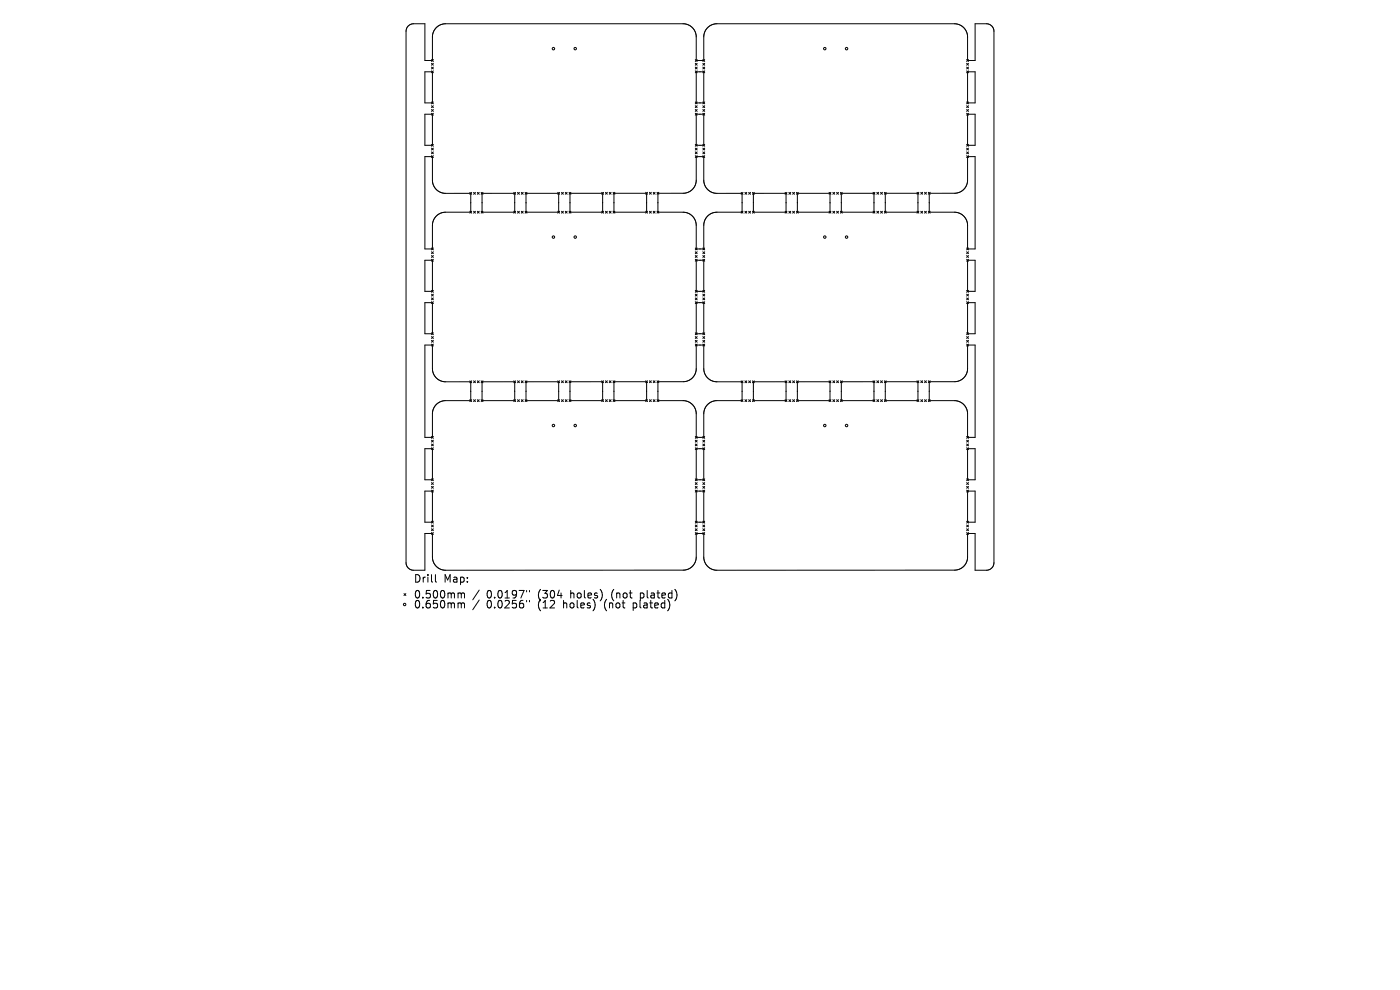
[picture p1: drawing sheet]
<svg xmlns="http://www.w3.org/2000/svg" width="297mm" height="210mm" viewBox="0 0 297 210" stroke-linecap="round" stroke-linejoin="round" font-family="sans-serif">
<defs><g id="words">
<g font-size="2.2">
<text x="87.7" y="123.8">Drill</text>
<text x="94.1" y="123.8">Map:</text>
<text x="87.7" y="127.2">0.500mm</text>
<text x="87.7" y="129.3">0.650mm</text>
<text x="103.2" y="127.2">0.0197&quot;</text>
<text x="103.2" y="129.3">0.0256&quot;</text>
<text x="114.2" y="127.2">(304</text>
<text x="114.2" y="129.3">(12</text>
<text x="119.7" y="129.3">holes)</text>
<text x="121.2" y="127.2">holes)</text>
<text x="128.5" y="129.3">(not</text>
<text x="130.1" y="127.2">(not</text>
<text x="134.8" y="129.3">plated)</text>
<text x="136.3" y="127.2">plated)</text>
</g>
</g></defs>
<g fill="none" stroke="#000" stroke-width=".21">
<path d="M86.6 5.5l1-.5h2.5v7.8h1.6v-5a2.8 2.8 0 0 1 2.8-2.8h50.4a2.8 2.8 0 0 1 2.8 2.8v5h1.6v-5a2.8 2.8 0 0 1 2.8-2.8h50.4a2.8 2.8 0 0 1 2.8 2.8v5h1.6v-7.8h2.4a1.6 1.6 0 0 1 1.6 1.6v112.8a1.6 1.6 0 0 1-1.6 1.6h-2.4v-7.8h-1.6v5a2.78 2.78 0 0 1-2.8 2.7l-50.4 .1a2.8 2.8 0 0 1-2.8-2.8v-5h-1.6v5a2.78 2.78 0 0 1-2.8 2.7l-50.4 .1a2.8 2.8 0 0 1-2.8-2.8v-5h-1.6v7.8h-2.4a1.6 1.6 0 0 1-1.6-1.6v-112.8l.2-.6zM90.1 15.2h1.6v6.6h-1.6zM91.5 12.6l.4 .4M91.5 13.4l.4 .4M91.5 14.2l.4 .4M91.5 15l.4 .4M91.9 12.6l-.4 .4M91.9 13.4l-.4 .4M91.9 14.2l-.4 .4M91.9 15l-.4 .4M147.5 12.6l.4 .4M147.5 13.4l.4 .4"/>
<path d="M147.5 14.2l.4 .4M147.5 15l.4 .4M147.7 15.2h1.6v6.6h-1.6zM147.9 12.6l-.4 .4M147.9 13.4l-.4 .4M147.9 14.2l-.4 .4M147.9 15l-.4 .4M149.1 14.2l.4 .4M149.1 15l.4 .4M149.1 12.6l.4 .4M149.1 13.4l.4 .4M149.5 12.6l-.4 .4"/>
<path d="M149.5 13.4l-.4 .4M149.5 14.2l-.4 .4M149.5 15l-.4 .4M205.1 12.6l.4 .4M205.1 13.4l.4 .4M205.1 14.2l.4 .4M205.1 15l.4 .4M205.3 15.2h1.6v6.6h-1.6zM205.5 13.4l-.4 .4M205.5 14.2l-.4 .4M205.5 12.6l-.4 .4M205.5 15l-.4 .4"/>
<path d="M90.1 24.2h1.6v6.6h-1.6zM90.1 33.2h1.6v5a2.8 2.8 0 0 0 2.8 2.8h5.4v4h-5.4a2.8 2.8 0 0 0-2.8 2.8v5h-1.6zM91.5 30.6l.4 .4M91.5 21.6l.4 .4M91.5 22.4l.4 .4M91.5 23.2l.4 .4M91.5 24l.4 .4M91.5 31.4l.4 .4M91.5 32.2l.4 .4M91.5 33l.4 .4M91.9 21.6l-.4 .4M91.9 22.4l-.4 .4"/>
<path d="M91.9 23.2l-.4 .4M91.9 24l-.4 .4M91.9 30.6l-.4 .4M91.9 31.4l-.4 .4M91.9 32.2l-.4 .4M91.9 33l-.4 .4M147.5 21.6l.4 .4M147.5 22.4l.4 .4M147.5 23.2l.4 .4M147.5 24l.4 .4M147.5 30.6l.4 .4M147.5 31.4l.4 .4"/>
<path d="M147.5 32.2l.4 .4M147.5 33l.4 .4M147.7 24.2h1.6v6.6h-1.6zM147.9 21.6l-.4 .4M147.9 22.4l-.4 .4M147.9 23.2l-.4 .4M147.9 24l-.4 .4M147.9 30.6l-.4 .4M147.9 31.4l-.4 .4M147.9 32.2l-.4 .4M147.9 33l-.4 .4M149.1 30.6l.4 .4"/>
<path d="M149.1 23.2l.4 .4M149.1 24l.4 .4M149.1 32.2l.4 .4M149.1 33l.4 .4M149.1 21.6l.4 .4M149.1 22.4l.4 .4M149.1 31.4l.4 .4M149.5 21.6l-.4 .4M149.5 22.4l-.4 .4M149.5 30.6l-.4 .4M149.5 31.4l-.4 .4M149.5 23.2l-.4 .4"/>
<path d="M149.5 24l-.4 .4M149.5 32.2l-.4 .4M149.5 33l-.4 .4M205.1 21.6l.4 .4M205.1 22.4l.4 .4M205.1 23.2l.4 .4M205.1 24l.4 .4M205.1 30.6l.4 .4M205.1 31.4l.4 .4M205.1 32.2l.4 .4M205.1 33l.4 .4M205.3 24.2h1.6v6.6h-1.6z"/>
<path d="M205.5 21.6l-.4 .4M205.5 22.4l-.4 .4M205.5 23.2l-.4 .4M205.5 24l-.4 .4M205.5 30.6l-.4 .4M205.5 31.4l-.4 .4M205.5 32.2l-.4 .4M205.5 33l-.4 .4M90.1 55.2h1.6v6.6h-1.6zM91.5 52.6l.4 .4M91.5 53.4l.4 .4M91.5 54.2l.4 .4"/>
<path d="M91.5 55l.4 .4M91.9 52.6l-.4 .4M91.9 53.4l-.4 .4M91.9 54.2l-.4 .4M91.9 55l-.4 .4M99.7 40.8l.4 .4M99.7 44.8l.4 .4M100.1 40.8l-.4 .4M100.1 44.8l-.4 .4M100.5 40.8l.4 .4M100.5 44.8l.4 .4M100.9 40.8l-.4 .4"/>
<path d="M100.9 44.8l-.4 .4M101.3 40.8l.4 .4M101.3 44.8l.4 .4M101.7 40.8l-.4 .4M101.7 44.8l-.4 .4M102.1 40.8l.4 .4M102.1 44.8l.4 .4M102.3 41h6.9v4h-6.9zM102.5 40.8l-.4 .4M102.5 44.8l-.4 .4M109 40.8l.4 .4M109 44.8l.4 .4"/>
<path d="M109.4 40.8l-.4 .4M109.4 44.8l-.4 .4M109.8 40.8l.4 .4M109.8 44.8l.4 .4M110.2 40.8l-.4 .4M110.2 44.8l-.4 .4M110.6 40.8l.4 .4M110.6 44.8l.4 .4M111 40.8l-.4 .4M111 44.8l-.4 .4M111.4 40.8l.4 .4M111.4 44.8l.4 .4"/>
<path d="M111.6 41h6.9v4h-6.9zM111.8 40.8l-.4 .4M111.8 44.8l-.4 .4M118.3 40.8l.4 .4M118.3 44.8l.4 .4M118.7 40.8l-.4 .4M118.7 44.8l-.4 .4M119.1 40.8l.4 .4M119.1 44.8l.4 .4M119.5 40.8l-.4 .4M119.5 44.8l-.4 .4M119.9 40.8l.4 .4"/>
<path d="M119.9 44.8l.4 .4M120.3 40.8l-.4 .4M120.3 44.8l-.4 .4M120.7 40.8l.4 .4M120.7 44.8l.4 .4M120.9 41h6.9v4h-6.9zM121.1 40.8l-.4 .4M121.1 44.8l-.4 .4M127.6 40.8l.4 .4M127.6 44.8l.4 .4M128 40.8l-.4 .4M128 44.8l-.4 .4"/>
<path d="M128.4 40.8l.4 .4M128.4 44.8l.4 .4M128.8 40.8l-.4 .4M128.8 44.8l-.4 .4M129.2 40.8l.4 .4M129.2 44.8l.4 .4M129.6 40.8l-.4 .4M129.6 44.8l-.4 .4M130 40.8l.4 .4M130 44.8l.4 .4M130.2 41h7v4h-7zM130.4 40.8l-.4 .4"/>
<path d="M130.4 44.8l-.4 .4M137 40.8l.4 .4M137 44.8l.4 .4M137.4 40.8l-.4 .4M137.4 44.8l-.4 .4M137.8 40.8l.4 .4M137.8 44.8l.4 .4M138.2 40.8l-.4 .4M138.2 44.8l-.4 .4M138.6 40.8l.4 .4M138.6 44.8l.4 .4M139 40.8l-.4 .4"/>
<path d="M139 44.8l-.4 .4M139.4 40.8l.4 .4M139.4 44.8l.4 .4M139.6 41h5.3a2.78 2.78 0 0 0 2.8-2.8v-5h1.6v5a2.8 2.8 0 0 0 2.8 2.8h5.3v4h-5.3a2.8 2.8 0 0 0-2.8 2.8v5h-1.6v-5a2.8 2.8 0 0 0-2.8-2.8h-5.3zM139.8 40.8l-.4 .4M139.8 44.8l-.4 .4M147.5 52.6l.4 .4M147.5 53.4l.4 .4M147.5 54.2l.4 .4M147.5 55l.4 .4M147.7 55.2h1.6v6.6h-1.6zM147.9 52.6l-.4 .4"/>
<path d="M147.9 53.4l-.4 .4M147.9 54.2l-.4 .4M147.9 55l-.4 .4M149.1 54.2l.4 .4M149.1 55l.4 .4M149.1 52.6l.4 .4M149.1 53.4l.4 .4M149.5 52.6l-.4 .4M149.5 53.4l-.4 .4M149.5 54.2l-.4 .4M149.5 55l-.4 .4M157.2 40.8l.4 .4"/>
<path d="M157.2 44.8l.4 .4M157.6 40.8l-.4 .4M157.6 44.8l-.4 .4M158 40.8l.4 .4M158 44.8l.4 .4M158.4 40.8l-.4 .4M158.4 44.8l-.4 .4M158.8 40.8l.4 .4M158.8 44.8l.4 .4M159.2 44.8l-.4 .4M159.2 40.8l-.4 .4M159.6 40.8l.4 .4"/>
<path d="M159.6 44.8l.4 .4M159.8 41h7v4h-7zM160 40.8l-.4 .4M160 44.8l-.4 .4M166.6 40.8l.4 .4M166.6 44.8l.4 .4M167 40.8l-.4 .4M167 44.8l-.4 .4M167.4 40.8l.4 .4M167.4 44.8l.4 .4M167.8 40.8l-.4 .4M167.8 44.8l-.4 .4"/>
<path d="M168.2 40.8l.4 .4M168.2 44.8l.4 .4M168.6 40.8l-.4 .4M168.6 44.8l-.4 .4M169 40.8l.4 .4M169 44.8l.4 .4M169.2 41h6.9v4h-6.9zM169.4 40.8l-.4 .4M169.4 44.8l-.4 .4M175.9 40.8l.4 .4M175.9 44.8l.4 .4M176.3 40.8l-.4 .4"/>
<path d="M176.3 44.8l-.4 .4M176.7 40.8l.4 .4M176.7 44.8l.4 .4M177.1 40.8l-.4 .4M177.1 44.8l-.4 .4M177.5 40.8l.4 .4M177.5 44.8l.4 .4M177.9 40.8l-.4 .4M177.9 44.8l-.4 .4M178.3 40.8l.4 .4M178.3 44.8l.4 .4M178.5 41h6.9v4h-6.9z"/>
<path d="M178.7 40.8l-.4 .4M178.7 44.8l-.4 .4M185.2 40.8l.4 .4M185.2 44.8l.4 .4M185.6 40.8l-.4 .4M185.6 44.8l-.4 .4M186 40.8l.4 .4M186 44.8l.4 .4M186.4 40.8l-.4 .4M186.4 44.8l-.4 .4M186.8 40.8l.4 .4M186.8 44.8l.4 .4"/>
<path d="M187.2 40.8l-.4 .4M187.2 44.8l-.4 .4M187.6 40.8l.4 .4M187.6 44.8l.4 .4M187.8 41h6.9v4h-6.9zM188 40.8l-.4 .4M188 44.8l-.4 .4M194.5 40.8l.4 .4M194.5 44.8l.4 .4M194.9 40.8l-.4 .4M194.9 44.8l-.4 .4M195.3 40.8l.4 .4"/>
<path d="M195.3 44.8l.4 .4M195.7 40.8l-.4 .4M195.7 44.8l-.4 .4M196.1 40.8l.4 .4M196.1 44.8l.4 .4M196.5 40.8l-.4 .4M196.5 44.8l-.4 .4M196.9 40.8l.4 .4M196.9 44.8l.4 .4M197.1 41h5.4a2.78 2.78 0 0 0 2.8-2.8v-5h1.6v19.6h-1.6v-5a2.8 2.8 0 0 0-2.8-2.8h-5.4zM197.3 40.8l-.4 .4M197.3 44.8l-.4 .4"/>
<path d="M205.1 52.6l.4 .4M205.1 53.4l.4 .4M205.1 54.2l.4 .4M205.1 55l.4 .4M205.3 55.2h1.6v6.6h-1.6zM205.5 52.6l-.4 .4M205.5 53.4l-.4 .4M205.5 54.2l-.4 .4M205.5 55l-.4 .4M90.1 73.2h1.6v5a2.8 2.8 0 0 0 2.8 2.8h5.4v4h-5.4a2.8 2.8 0 0 0-2.8 2.8v5h-1.6zM90.1 64.2h1.6v6.6h-1.6zM91.5 61.6l.4 .4"/>
<path d="M91.5 62.4l.4 .4M91.5 63.2l.4 .4M91.5 64l.4 .4M91.5 70.6l.4 .4M91.5 71.4l.4 .4M91.5 72.2l.4 .4M91.5 73l.4 .4M91.9 61.6l-.4 .4M91.9 62.4l-.4 .4M91.9 63.2l-.4 .4M91.9 64l-.4 .4M91.9 70.6l-.4 .4"/>
<path d="M91.9 71.4l-.4 .4M91.9 72.2l-.4 .4M91.9 73l-.4 .4M147.5 61.6l.4 .4M147.5 62.4l.4 .4M147.5 63.2l.4 .4M147.5 64l.4 .4M147.5 70.6l.4 .4M147.5 71.4l.4 .4M147.5 72.2l.4 .4M147.5 73l.4 .4M147.7 64.2h1.6v6.6h-1.6z"/>
<path d="M147.9 61.6l-.4 .4M147.9 62.4l-.4 .4M147.9 63.2l-.4 .4M147.9 64l-.4 .4M147.9 70.6l-.4 .4M147.9 71.4l-.4 .4M147.9 72.2l-.4 .4M147.9 73l-.4 .4M149.1 63.2l.4 .4M149.1 64l.4 .4M149.1 72.2l.4 .4M149.1 73l.4 .4"/>
<path d="M149.1 61.6l.4 .4M149.1 62.4l.4 .4M149.1 70.6l.4 .4M149.1 71.4l.4 .4M149.5 61.6l-.4 .4M149.5 62.4l-.4 .4M149.5 70.6l-.4 .4M149.5 71.4l-.4 .4M149.5 63.2l-.4 .4M149.5 64l-.4 .4M149.5 72.2l-.4 .4M149.5 73l-.4 .4"/>
<path d="M205.1 61.6l.4 .4M205.1 62.4l.4 .4M205.1 63.2l.4 .4M205.1 64l.4 .4M205.1 70.6l.4 .4M205.1 71.4l.4 .4M205.1 72.2l.4 .4M205.1 73l.4 .4M205.3 64.2h1.6v6.6h-1.6zM205.5 61.6l-.4 .4M205.5 62.4l-.4 .4M205.5 63.2l-.4 .4"/>
<path d="M205.5 64l-.4 .4M205.5 70.6l-.4 .4M205.5 71.4l-.4 .4M205.5 72.2l-.4 .4M205.5 73l-.4 .4M90.1 95.2h1.6v6.6h-1.6zM91.5 92.6l.4 .4M91.5 93.4l.4 .4M91.5 94.2l.4 .4M91.5 95l.4 .4M91.9 92.6l-.4 .4M91.9 93.4l-.4 .4"/>
<path d="M91.9 94.2l-.4 .4M91.9 95l-.4 .4M99.7 80.8l.4 .4M99.7 84.8l.4 .4M100.1 80.8l-.4 .4M100.1 84.8l-.4 .4M100.5 80.8l.4 .4M100.5 84.8l.4 .4M100.9 80.8l-.4 .4M100.9 84.8l-.4 .4M101.3 80.8l.4 .4M101.3 84.8l.4 .4"/>
<path d="M101.7 80.8l-.4 .4M101.7 84.8l-.4 .4M102.1 80.8l.4 .4M102.1 84.8l.4 .4M102.3 81h6.9v4h-6.9zM102.5 80.8l-.4 .4M102.5 84.8l-.4 .4M109 80.8l.4 .4M109 84.8l.4 .4M109.4 80.8l-.4 .4M109.4 84.8l-.4 .4M109.8 80.8l.4 .4"/>
<path d="M109.8 84.8l.4 .4M110.2 80.8l-.4 .4M110.2 84.8l-.4 .4M110.6 80.8l.4 .4M110.6 84.8l.4 .4M111 80.8l-.4 .4M111 84.8l-.4 .4M111.4 80.8l.4 .4M111.4 84.8l.4 .4M111.6 81h6.9v4h-6.9zM111.8 80.8l-.4 .4M111.8 84.8l-.4 .4"/>
<path d="M118.3 80.8l.4 .4M118.3 84.8l.4 .4M118.7 80.8l-.4 .4M118.7 84.8l-.4 .4M119.1 80.8l.4 .4M119.1 84.8l.4 .4M119.5 80.8l-.4 .4M119.5 84.8l-.4 .4M119.9 80.8l.4 .4M119.9 84.8l.4 .4M120.3 80.8l-.4 .4M120.3 84.8l-.4 .4"/>
<path d="M120.7 80.8l.4 .4M120.7 84.8l.4 .4M120.9 81h6.9v4h-6.9zM121.1 80.8l-.4 .4M121.1 84.8l-.4 .4M127.6 80.8l.4 .4M127.6 84.8l.4 .4M128 80.8l-.4 .4M128 84.8l-.4 .4M128.4 80.8l.4 .4M128.4 84.8l.4 .4M128.8 80.8l-.4 .4"/>
<path d="M128.8 84.8l-.4 .4M129.2 80.8l.4 .4M129.2 84.8l.4 .4M129.6 80.8l-.4 .4M129.6 84.8l-.4 .4M130 80.8l.4 .4M130 84.8l.4 .4M130.2 81h7v4h-7zM130.4 80.8l-.4 .4M130.4 84.8l-.4 .4M137 80.8l.4 .4M137 84.8l.4 .4"/>
<path d="M137.4 80.8l-.4 .4M137.4 84.8l-.4 .4M137.8 80.8l.4 .4M137.8 84.8l.4 .4M138.2 80.8l-.4 .4M138.2 84.8l-.4 .4M138.6 80.8l.4 .4M138.6 84.8l.4 .4M139 80.8l-.4 .4M139 84.8l-.4 .4M139.4 80.8l.4 .4M139.4 84.8l.4 .4"/>
<path d="M139.6 81h5.3a2.78 2.78 0 0 0 2.8-2.8v-5h1.6v5a2.8 2.8 0 0 0 2.8 2.8h5.3v4h-5.3a2.8 2.8 0 0 0-2.8 2.8v5h-1.6v-5a2.8 2.8 0 0 0-2.8-2.8h-5.3zM139.8 80.8l-.4 .4M139.8 84.8l-.4 .4M147.5 95l.4 .4M147.5 92.6l.4 .4M147.5 93.4l.4 .4M147.5 94.2l.4 .4M147.7 95.2h1.6v6.6h-1.6zM147.9 92.6l-.4 .4M147.9 93.4l-.4 .4M147.9 94.2l-.4 .4M147.9 95l-.4 .4"/>
<path d="M149.1 94.2l.4 .4M149.1 95l.4 .4M149.1 92.6l.4 .4M149.1 93.4l.4 .4M149.5 92.6l-.4 .4M149.5 93.4l-.4 .4M149.5 94.2l-.4 .4M149.5 95l-.4 .4M157.2 80.8l.4 .4M157.2 84.8l.4 .4M157.6 80.8l-.4 .4M157.6 84.8l-.4 .4"/>
<path d="M158 80.8l.4 .4M158 84.8l.4 .4M158.4 80.8l-.4 .4M158.4 84.8l-.4 .4M158.8 80.8l.4 .4M158.8 84.8l.4 .4M159.2 80.8l-.4 .4M159.2 84.8l-.4 .4M159.6 80.8l.4 .4M159.6 84.8l.4 .4M159.8 81h7v4h-7zM160 80.8l-.4 .4"/>
<path d="M160 84.8l-.4 .4M166.6 80.8l.4 .4M166.6 84.8l.4 .4M167 80.8l-.4 .4M167 84.8l-.4 .4M167.4 80.8l.4 .4M167.4 84.8l.4 .4M167.8 80.8l-.4 .4M167.8 84.8l-.4 .4M168.2 80.8l.4 .4M168.2 84.8l.4 .4M168.6 80.8l-.4 .4"/>
<path d="M168.6 84.8l-.4 .4M169 80.8l.4 .4M169 84.8l.4 .4M169.2 81h6.9v4h-6.9zM169.4 80.8l-.4 .4M169.4 84.8l-.4 .4M175.9 80.8l.4 .4M175.9 84.8l.4 .4M176.3 80.8l-.4 .4M176.3 84.8l-.4 .4M176.7 80.8l.4 .4M176.7 84.8l.4 .4"/>
<path d="M177.1 80.8l-.4 .4M177.1 84.8l-.4 .4M177.5 80.8l.4 .4M177.5 84.8l.4 .4M177.9 80.8l-.4 .4M177.9 84.8l-.4 .4M178.3 80.8l.4 .4M178.3 84.8l.4 .4M178.5 81h6.9v4h-6.9zM178.7 80.8l-.4 .4M178.7 84.8l-.4 .4M185.2 80.8l.4 .4"/>
<path d="M185.2 84.8l.4 .4M185.6 80.8l-.4 .4M185.6 84.8l-.4 .4M186 84.8l.4 .4M186 80.8l.4 .4M186.4 80.8l-.4 .4M186.4 84.8l-.4 .4M186.8 80.8l.4 .4M186.8 84.8l.4 .4M187.2 80.8l-.4 .4M187.2 84.8l-.4 .4M187.6 80.8l.4 .4"/>
<path d="M187.6 84.8l.4 .4M187.8 81h6.9v4h-6.9zM188 80.8l-.4 .4M188 84.8l-.4 .4M194.5 80.8l.4 .4M194.5 84.8l.4 .4M194.9 80.8l-.4 .4M194.9 84.8l-.4 .4M195.3 80.8l.4 .4M195.3 84.8l.4 .4M195.7 80.8l-.4 .4M195.7 84.8l-.4 .4"/>
<path d="M196.1 80.8l.4 .4M196.1 84.8l.4 .4M196.5 80.8l-.4 .4M196.5 84.8l-.4 .4M196.9 80.8l.4 .4M196.9 84.8l.4 .4M197.1 81h5.4a2.78 2.78 0 0 0 2.8-2.8v-5h1.6v19.6h-1.6v-5a2.8 2.8 0 0 0-2.8-2.8h-5.4zM197.3 80.8l-.4 .4M197.3 84.8l-.4 .4M205.1 95l.4 .4M205.1 92.6l.4 .4M205.1 93.4l.4 .4"/>
<path d="M205.1 94.2l.4 .4M205.3 95.2h1.6v6.6h-1.6zM205.5 92.6l-.4 .4M205.5 93.4l-.4 .4M205.5 94.2l-.4 .4M205.5 95l-.4 .4M90.1 104.2h1.6v6.6h-1.6zM91.5 101.6l.4 .4M91.5 102.4l.4 .4M91.5 103.2l.4 .4M91.5 104l.4 .4M91.5 110.6l.4 .4"/>
<path d="M91.5 111.4l.4 .4M91.5 112.2l.4 .4M91.5 113l.4 .4M91.9 101.6l-.4 .4M91.9 102.4l-.4 .4M91.9 103.2l-.4 .4M91.9 104l-.4 .4M91.9 110.6l-.4 .4M91.9 111.4l-.4 .4M91.9 112.2l-.4 .4M91.9 113l-.4 .4M147.5 101.6l.4 .4"/>
<path d="M147.5 102.4l.4 .4M147.5 103.2l.4 .4M147.5 104l.4 .4M147.5 110.6l.4 .4M147.5 111.4l.4 .4M147.5 112.2l.4 .4M147.5 113l.4 .4M147.7 104.2h1.6v6.6h-1.6zM147.9 101.6l-.4 .4M147.9 102.4l-.4 .4M147.9 103.2l-.4 .4M147.9 104l-.4 .4"/>
<path d="M147.9 110.6l-.4 .4M147.9 111.4l-.4 .4M147.9 112.2l-.4 .4M147.9 113l-.4 .4M149.1 103.2l.4 .4M149.1 104l.4 .4M149.1 112.2l.4 .4M149.1 113l.4 .4M149.1 101.6l.4 .4M149.1 102.4l.4 .4M149.1 110.6l.4 .4M149.1 111.4l.4 .4"/>
<path d="M149.5 101.6l-.4 .4M149.5 102.4l-.4 .4M149.5 110.6l-.4 .4M149.5 111.4l-.4 .4M149.5 103.2l-.4 .4M149.5 104l-.4 .4M149.5 112.2l-.4 .4M149.5 113l-.4 .4M205.1 101.6l.4 .4M205.1 102.4l.4 .4M205.1 103.2l.4 .4M205.1 104l.4 .4"/>
<path d="M205.1 110.6l.4 .4M205.1 111.4l.4 .4M205.1 112.2l.4 .4M205.1 113l.4 .4M205.3 104.2h1.6v6.6h-1.6zM205.5 101.6l-.4 .4M205.5 102.4l-.4 .4M205.5 103.2l-.4 .4M205.5 104l-.4 .4M205.5 110.6l-.4 .4M205.5 111.4l-.4 .4M205.5 112.2l-.4 .4"/>
<path d="M205.5 113l-.4 .4M85.7 125.9l.4 .4M86.1 125.9l-.4 .4M92.4 121.9v1.4l.2 .2M97.4 125.8l.5 .2M97.4 127.9l.5 .2M97.9 126l.2-.2 .4 .1v1M97.9 126v.9M97.9 128.1v.9M97.9 128.1l.2-.2 .4 .1v1M101.7 125.2l-1.4 2M101.7 127.3l-1.4 2"/>
<path d="M111.7 125.3v.3M111.7 127.4v.3M112.3 125.3v.3M112.3 127.4v.3"/>
<circle cx="117.4" cy="10.3" r=".26"/>
<circle cx="122" cy="10.3" r=".26"/>
<circle cx="175" cy="10.3" r=".26"/>
<circle cx="179.6" cy="10.3" r=".26"/>
<circle cx="117.4" cy="50.3" r=".26"/>
<circle cx="122" cy="50.3" r=".26"/>
<circle cx="175" cy="50.3" r=".26"/>
<circle cx="179.6" cy="50.3" r=".26"/>
<circle cx="117.4" cy="90.3" r=".26"/>
<circle cx="122" cy="90.3" r=".26"/>
<circle cx="175" cy="90.3" r=".26"/>
<circle cx="179.6" cy="90.3" r=".26"/>
<circle cx="85.8" cy="128.2" r=".26"/>
</g>
<use href="#words"/>
</svg>
